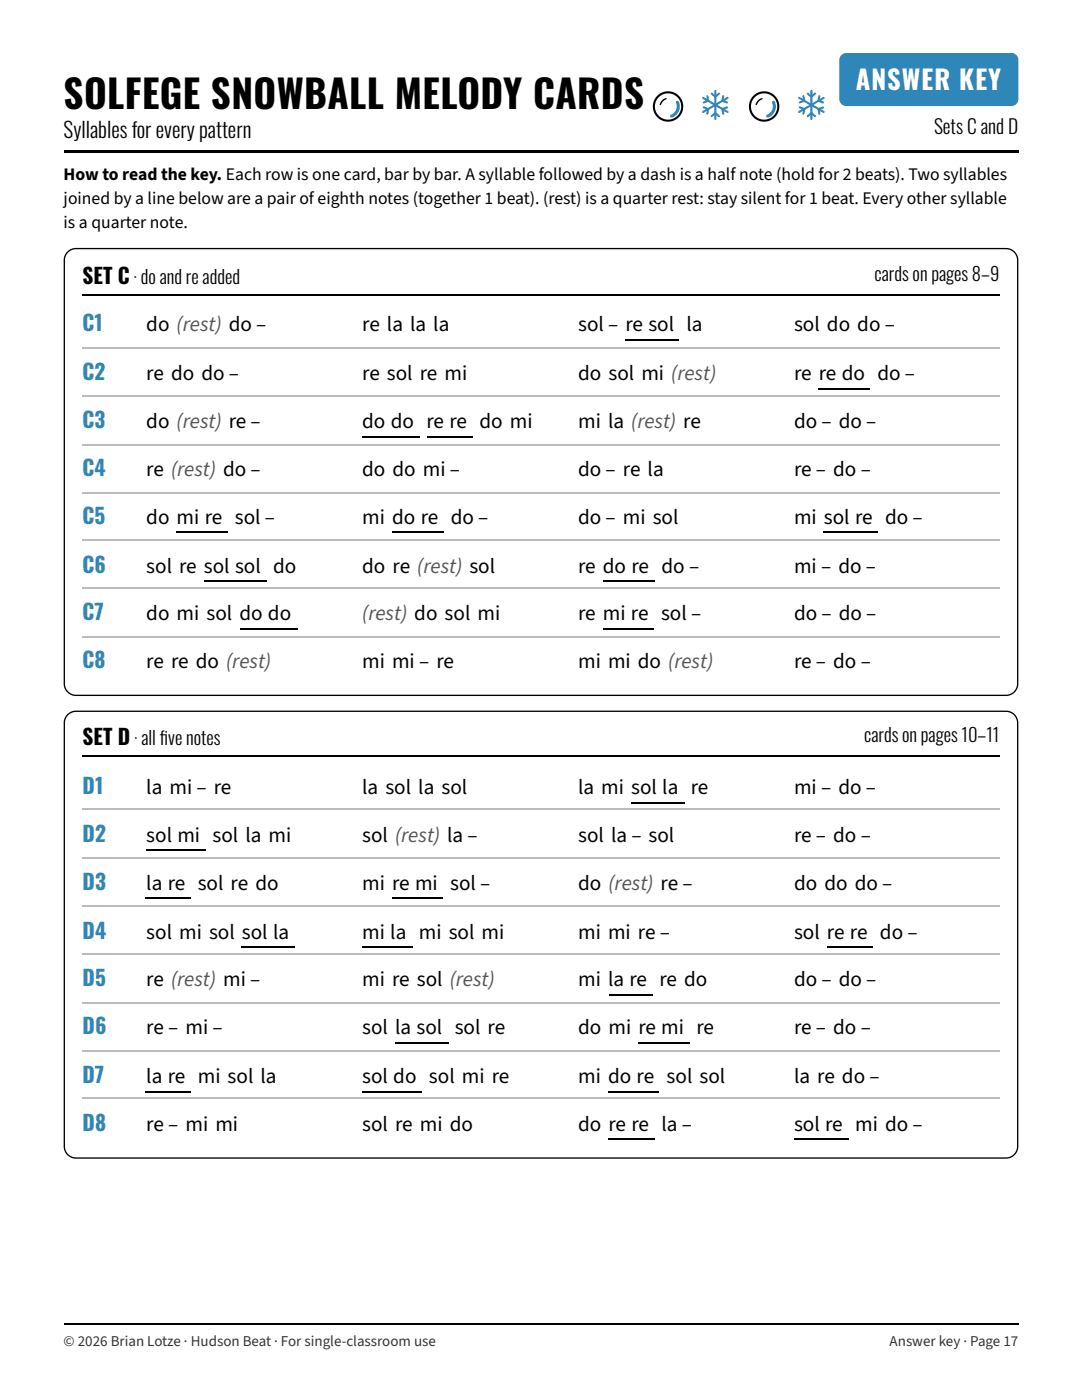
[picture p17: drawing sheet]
<svg xmlns="http://www.w3.org/2000/svg" width="216mm" height="279mm" viewBox="0 0 216 279" stroke-linecap="round" stroke-linejoin="round" font-family="sans-serif">
<defs><g id="words">
<text font-size="7.8" x="12.7" y="21.7">SOLFEGE SNOWBALL MELODY CARDS</text>
<text font-size="5.3" fill="#fff" x="170.7" y="18">ANSWER KEY</text>
<g font-size="4.2">
<text x="12.7" y="27.5">Syllables for every pattern</text>
<text x="16.5" y="56.6">SET C</text>
<text x="29.2" y="66.1">do (rest) do –</text>
<text x="72.3" y="66.1">re la la la</text>
<text x="115.4" y="66.1">sol – re sol la</text>
<text x="158.4" y="66.1">sol do do –</text>
<text x="29.2" y="75.9">re do do –</text>
<text x="72.3" y="75.9">re sol re mi</text>
<text x="115.4" y="75.9">do sol mi (rest)</text>
<text x="158.4" y="75.9">re re do do –</text>
<text x="29.2" y="85.5">do (rest) re –</text>
<text x="72.3" y="85.5">do do re re do mi</text>
<text x="115.4" y="85.5">mi la (rest) re</text>
<text x="158.4" y="85.5">do – do –</text>
<text x="29.2" y="95">re (rest) do –</text>
<text x="72.3" y="95">do do mi –</text>
<text x="115.4" y="95">do – re la</text>
<text x="158.4" y="95">re – do –</text>
<text x="29.2" y="104.5">do mi re sol –</text>
<text x="72.3" y="104.5">mi do re do –</text>
<text x="115.4" y="104.5">do – mi sol</text>
<text x="158.4" y="104.5">mi sol re do –</text>
<text x="29.2" y="114.3">sol re sol sol do</text>
<text x="72.3" y="114.3">do re (rest) sol</text>
<text x="115.4" y="114.3">re do re do –</text>
<text x="158.4" y="114.3">mi – do –</text>
<text x="29.2" y="123.8">do mi sol do do</text>
<text x="115.4" y="123.8">re mi re sol –</text>
<text x="158.4" y="123.8">do – do –</text>
<text x="29.2" y="133.3">re re do (rest)</text>
<text x="72.3" y="133.3">mi mi – re</text>
<text x="115.4" y="133.3">mi mi do (rest)</text>
<text x="158.4" y="133.3">re – do –</text>
<text x="16.5" y="148.7">SET D</text>
<text x="29.2" y="158.5">la mi – re</text>
<text x="72.3" y="158.5">la sol la sol</text>
<text x="115.4" y="158.5">la mi sol la re</text>
<text x="158.4" y="158.5">mi – do –</text>
<text x="29.2" y="168">sol mi sol la mi</text>
<text x="72.3" y="168">sol (rest) la –</text>
<text x="115.4" y="168">sol la – sol</text>
<text x="158.4" y="168">re – do –</text>
<text x="29.2" y="177.5">la re sol re do</text>
<text x="72.3" y="177.5">mi re mi sol –</text>
<text x="115.4" y="177.5">do (rest) re –</text>
<text x="158.4" y="177.5">do do do –</text>
<text x="29.2" y="187.3">sol mi sol sol la</text>
<text x="72.3" y="187.3">mi la mi sol mi</text>
<text x="115.4" y="187.3">mi mi re –</text>
<text x="158.4" y="187.3">sol re re do –</text>
<text x="29.2" y="196.8">re (rest) mi –</text>
<text x="72.3" y="196.8">mi re sol (rest)</text>
<text x="115.4" y="196.8">mi la re re do</text>
<text x="158.4" y="196.8">do – do –</text>
<text x="29.2" y="206.4">re – mi –</text>
<text x="72.3" y="206.4">sol la sol sol re</text>
<text x="115.4" y="206.4">do mi re mi re</text>
<text x="158.4" y="206.4">re – do –</text>
<text x="29.2" y="216.2">la re mi sol la</text>
<text x="72.3" y="216.2">sol do sol mi re</text>
<text x="115.4" y="216.2">mi do re sol sol</text>
<text x="158.4" y="216.2">la re do –</text>
<text x="29.2" y="225.7">re – mi mi</text>
<text x="72.3" y="225.7">sol re mi do</text>
<text x="115.4" y="225.7">do re re la –</text>
<text x="158.4" y="225.7">sol re mi do –</text>
</g>
<g font-size="4.2" fill="#2f86b8">
<text x="16.5" y="66.1">C1</text>
<text x="16.5" y="75.9">C2</text>
<text x="16.5" y="85.5">C3</text>
<text x="16.5" y="95">C4</text>
<text x="16.5" y="104.5">C5</text>
<text x="16.5" y="114.3">C6</text>
<text x="16.5" y="123.8">C7</text>
<text x="16.5" y="133.3">C8</text>
<text x="16.5" y="158.5">D1</text>
<text x="16.5" y="168">D2</text>
<text x="16.5" y="177.5">D3</text>
<text x="16.5" y="187.3">D4</text>
<text x="16.5" y="196.8">D5</text>
<text x="16.5" y="206.4">D6</text>
<text x="16.5" y="216.2">D7</text>
<text x="16.5" y="225.7">D8</text>
</g>
<text font-size="4.2" fill="#555" x="72.3" y="123.8">(rest) do sol mi</text>
<text font-size="3.9" x="186.4" y="26.7">Sets C and D</text>
<g font-size="3.7">
<text x="26.7" y="56.6">· do and re added</text>
<text x="174.5" y="56.1">cards on pages 8–9</text>
<text x="26.8" y="148.7">· all fve notes</text>
<text x="31.9" y="148.7">i</text>
<text x="172.4" y="148.2">cards on pages 10–11</text>
</g>
<g font-size="3.5">
<text x="12.7" y="36">How to read the key. Each row is one card, bar by bar. A syllable followed by a dash is a half note (hold for 2 beats). Two syllables</text>
<text x="12.7" y="40.7">joined by a line below are a pair of eighth notes (together 1 beat). (rest) is a quarter rest: stay silent for 1 beat. Every other syllable</text>
<text x="12.7" y="45.5">is a quarter note.</text>
</g>
<g font-size="3" fill="#333">
<text x="12.7" y="268.6">© 2026 Brian Lotze · Hudson Beat · For single-classroom use</text>
<text x="177.5" y="268.6">Answer key · Page 17</text>
</g>
</g></defs>
<path d="M12.7 29.9h190.5v.5h-190.5z" fill="#000"/>
<circle cx="133.3" cy="21.3" r="2.83" fill="#fff"/>
<circle cx="133.3" cy="21.3" r="2.83" fill="none" stroke="#000" stroke-width=".41"/>
<path d="M135.2 20.4a2.04 2.04 0 0 1-1.2 2.8" fill="none" stroke="#2f86b8" stroke-width=".61"/>
<path d="M132.9 19.7a1.68 1.68 0 0 0-1.1 1.1" fill="none" stroke="#000" stroke-width=".29"/>
<path d="M140.3 19.5l4.9 2.9M141.1 19.2l.2 .9-.9 .3M142 18.7l.7 .6 .8-.6M142.7 18.1v5.7M144.3 19.2l-.1 .9 .9 .3M145.2 19.5l-4.9 2.9M140.4 21.4l.9 .4-.2 .9M142 23.2l.7-.6 .8 .6M145.1 21.4l-.9 .4 .1 .9" fill="none" stroke="#2f86b8" stroke-width=".41"/>
<circle cx="152.5" cy="21.3" r="2.83" fill="#fff"/>
<circle cx="152.5" cy="21.3" r="2.83" fill="none" stroke="#000" stroke-width=".41"/>
<path d="M154.3 20.4a2.04 2.04 0 0 1-1.1 2.8" fill="none" stroke="#2f86b8" stroke-width=".61"/>
<path d="M152 19.7a1.68 1.68 0 0 0-1.1 1.1" fill="none" stroke="#000" stroke-width=".29"/>
<path d="M159.5 19.5l4.9 2.9M160.3 19.2l.2 .9-.9 .3M161.2 18.7l.7 .6 .7-.6M161.9 18.1v5.7M163.5 19.2l-.2 .9 .9 .3M164.4 19.5l-4.9 2.9M159.6 21.4l.9 .4-.2 .9M161.2 23.2l.7-.6 .7 .6M164.2 21.4l-.9 .4 .2 .9" fill="none" stroke="#2f86b8" stroke-width=".41"/>
<path d="M167.9 11l.5-.3 .5-.1h32.9a1.41 1.41 0 0 1 1.4 1.4v7.8a1.41 1.41 0 0 1-1.4 1.4h-32.9a1.41 1.41 0 0 1-1.4-1.4v-7.8l.1-.5z" fill="#2f86b8"/>
<g fill="none" stroke="#000" stroke-width=".26">
<path d="M13.5 50.3l.8-.5 .9-.2h185.5a2.34 2.34 0 0 1 2.4 2.3v84.5a2.34 2.34 0 0 1-2.4 2.4h-185.5a2.34 2.34 0 0 1-2.4-2.4v-84.5l.2-.8zM16.4 58.9h183.1M124.9 67.9h10.6M163.2 77.7h10.4M72.2 87.2h11.4M85.2 87.2h9M35.2 106.2h10.3M40.7 116h12.5M78.3 106.2h10.3M120.4 116h10.3M164.3 106.2h10.9M47.9 125.5h11.4"/>
<path d="M120.4 125.5h10M13.5 142.6l.8-.5 .9-.2h185.5a2.34 2.34 0 0 1 2.4 2.4v84.5a2.34 2.34 0 0 1-2.4 2.3h-185.5a2.34 2.34 0 0 1-2.4-2.3v-84.5l.2-.9zM16.4 150.9h183.1M29.1 169.7h11.9M29.1 179.3h9M78.3 179.3h10.1M125.9 160.2h10.6M48.2 189h10.5M72.2 189h10.1M121.4 198.6h8.8M165.1 189h9M29.1 217.9h9"/>
<path d="M72.2 217.9h11.9M78.8 208.1h10.6M121.4 217.9h10.1M127.3 208.1h10.3M121.4 227.4h9.3M158.5 227.4h10.8M12.7 264.2h190.5"/>
</g>
<g fill="none" stroke="#bbb" stroke-width=".26">
<path d="M16.4 69.5h183.1M16.4 79h183.1M16.4 88.8h183.1M16.4 98.3h183.1M16.4 107.8h183.1M16.4 117.3h183.1M16.4 127.1h183.1M16.4 161.5h183.1M16.4 171.3h183.1M16.4 180.8h183.1M16.4 190.4h183.1M16.4 200.2h183.1"/>
<path d="M16.4 209.7h183.1M16.4 219.2h183.1"/>
</g>
<use href="#words"/>
</svg>
